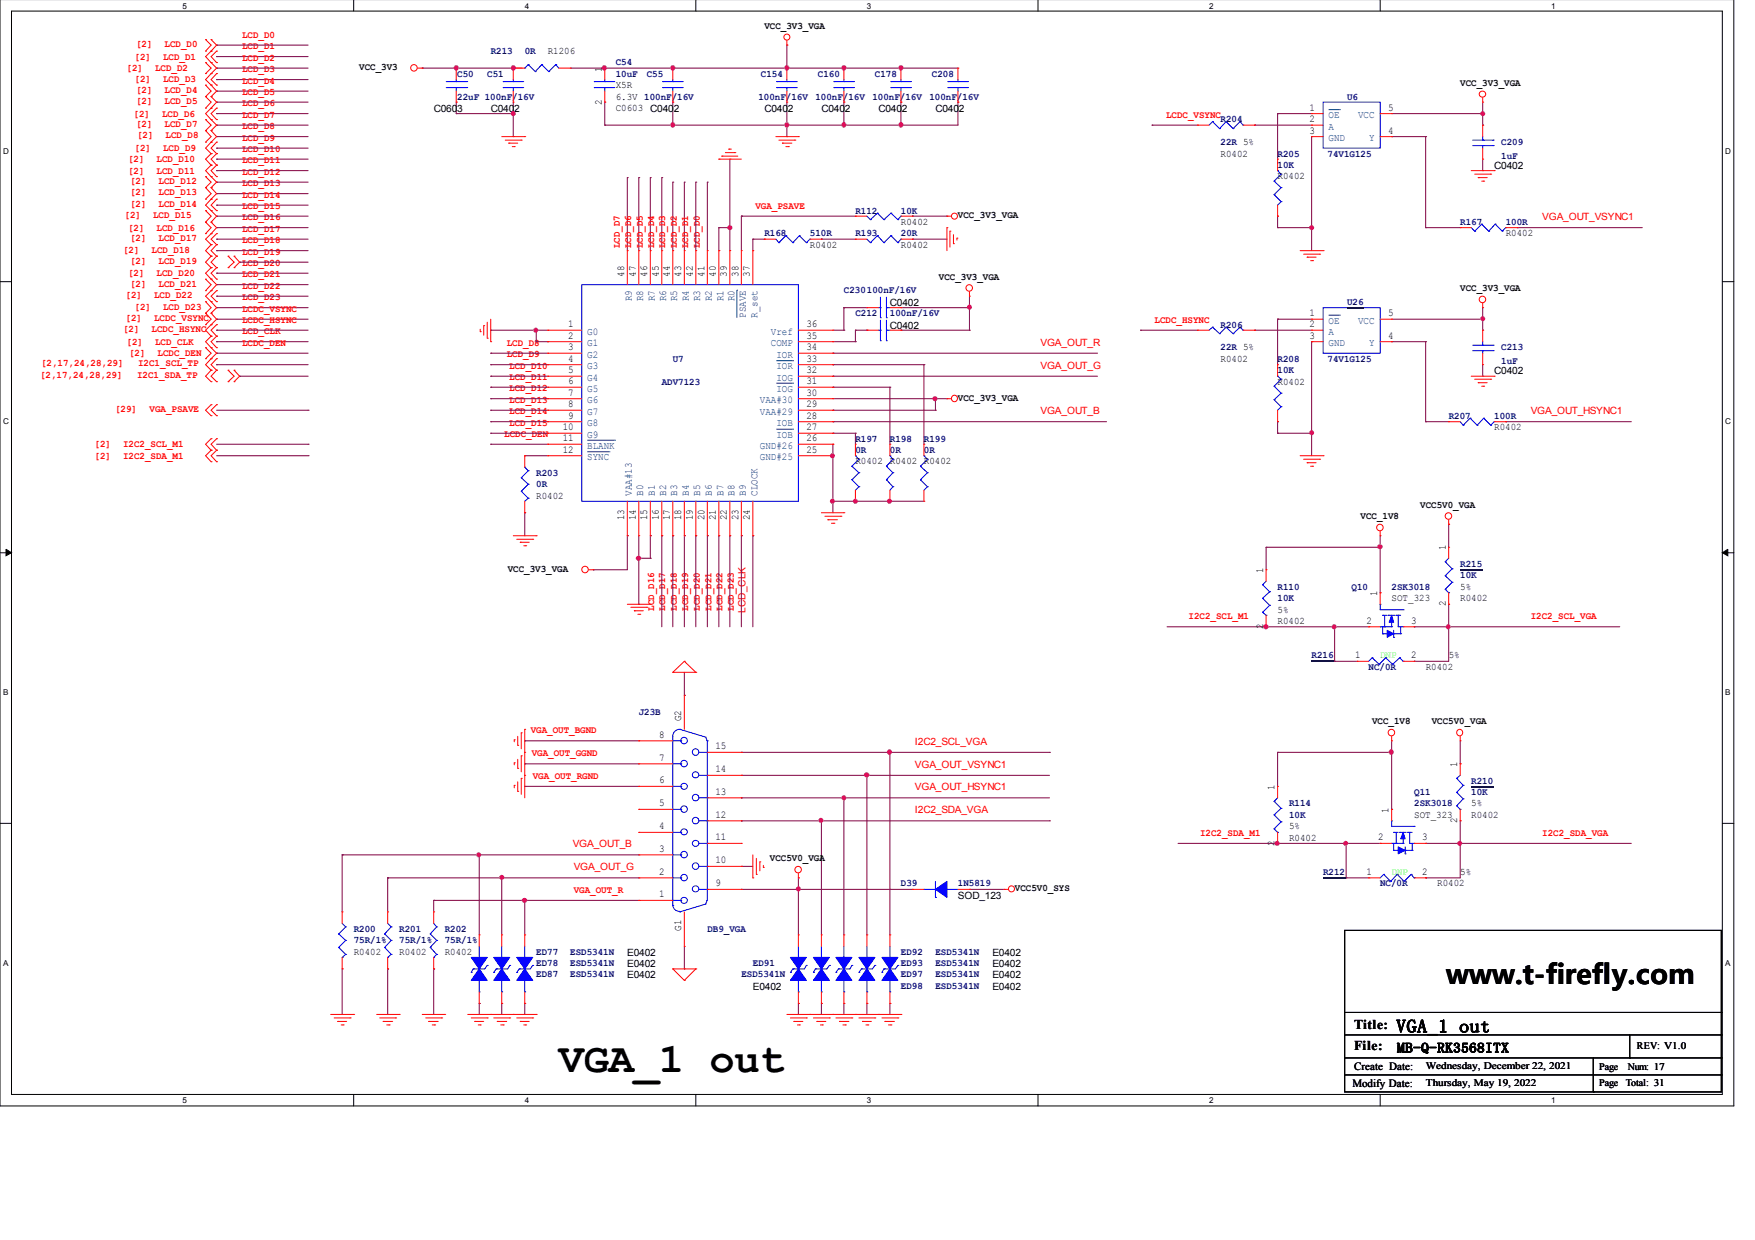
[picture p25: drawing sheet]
<svg xmlns="http://www.w3.org/2000/svg" width="297mm" height="210mm" viewBox="0 0 297 210" stroke-linecap="round" stroke-linejoin="round" font-family="sans-serif">
<defs><g id="words">
<text font-size="7.1" x="94.6" y="181.5">VGA_1 out</text>
<text font-size="4.6" x="244.8" y="166.6">www.t-firefly.com</text>
<text font-size="3" x="236.3" y="174.8">VGA_1 out</text>
<g font-size="2.3">
<text x="229.2" y="174.3">Title:</text>
<text x="229.2" y="177.7">File:</text>
<text x="236.5" y="178.2">MB-Q-RK3568ITX</text>
</g>
<g font-size="1.9">
<text x="228.9" y="184.1">Modify Date:</text>
<text x="229.2" y="181.2">Create Date:</text>
</g>
<g font-size="1.8">
<text x="101.9" y="17.7" transform="rotate(-90 101.9 17.7)">2</text>
<text x="101.9" y="12.1" transform="rotate(-90 101.9 12.1)">1</text>
<text x="221.7" y="18.7">1</text>
<text x="221.7" y="20.7">2</text>
<text x="221.7" y="22.6">3</text>
<text x="234.9" y="22.6">4</text>
<text x="234.9" y="18.7">5</text>
<text x="105.7" y="46.8" transform="rotate(-90 105.7 46.8)">48</text>
<text x="107.6" y="46.8" transform="rotate(-90 107.6 46.8)">47</text>
<text x="109.6" y="46.8" transform="rotate(-90 109.6 46.8)">46</text>
<text x="111.5" y="46.8" transform="rotate(-90 111.5 46.8)">45</text>
<text x="113.4" y="46.8" transform="rotate(-90 113.4 46.8)">44</text>
<text x="115.3" y="46.8" transform="rotate(-90 115.3 46.8)">43</text>
<text x="117.3" y="46.8" transform="rotate(-90 117.3 46.8)">42</text>
<text x="119.2" y="46.8" transform="rotate(-90 119.2 46.8)">41</text>
<text x="121.2" y="46.8" transform="rotate(-90 121.2 46.8)">40</text>
<text x="123" y="46.8" transform="rotate(-90 123 46.8)">39</text>
<text x="125" y="46.8" transform="rotate(-90 125 46.8)">38</text>
<text x="126.9" y="46.8" transform="rotate(-90 126.9 46.8)">37</text>
<text x="221.7" y="53.5">1</text>
<text x="234.9" y="53.5">5</text>
<text x="96.2" y="55.4">1</text>
<text x="96.2" y="57.3">2</text>
<text x="96.2" y="59.3">3</text>
<text x="136.5" y="59.3">34</text>
<text x="136.5" y="57.3">35</text>
<text x="136.5" y="55.4">36</text>
<text x="221.7" y="55.4">2</text>
<text x="221.7" y="57.3">3</text>
<text x="234.9" y="57.3">4</text>
<text x="96.2" y="61.2">4</text>
<text x="96.2" y="63.2">5</text>
<text x="96.2" y="65">6</text>
<text x="136.5" y="65">31</text>
<text x="136.5" y="63.2">32</text>
<text x="136.5" y="61.2">33</text>
<text x="96.2" y="67">7</text>
<text x="96.2" y="68.9">8</text>
<text x="96.2" y="70.9">9</text>
<text x="136.5" y="70.9">28</text>
<text x="136.5" y="68.9">29</text>
<text x="136.5" y="67">30</text>
<text x="95.2" y="72.8">10</text>
<text x="95.2" y="74.7">11</text>
<text x="95.2" y="76.6">12</text>
<text x="136.5" y="76.6">25</text>
<text x="136.5" y="74.7">26</text>
<text x="136.5" y="72.8">27</text>
<text x="105.7" y="88.1" transform="rotate(-90 105.7 88.1)">13</text>
<text x="107.6" y="88.1" transform="rotate(-90 107.6 88.1)">14</text>
<text x="109.6" y="88.1" transform="rotate(-90 109.6 88.1)">15</text>
<text x="111.5" y="88.1" transform="rotate(-90 111.5 88.1)">16</text>
<text x="113.4" y="88.1" transform="rotate(-90 113.4 88.1)">17</text>
<text x="115.3" y="88.1" transform="rotate(-90 115.3 88.1)">18</text>
<text x="117.3" y="88.1" transform="rotate(-90 117.3 88.1)">19</text>
<text x="119.2" y="88.1" transform="rotate(-90 119.2 88.1)">20</text>
<text x="121.2" y="88.1" transform="rotate(-90 121.2 88.1)">21</text>
<text x="123" y="88.1" transform="rotate(-90 123 88.1)">22</text>
<text x="125" y="88.1" transform="rotate(-90 125 88.1)">23</text>
<text x="126.9" y="88.1" transform="rotate(-90 126.9 88.1)">24</text>
<text x="244.7" y="93.1" transform="rotate(-90 244.7 93.1)">1</text>
<text x="213.8" y="97" transform="rotate(-90 213.8 97)">1</text>
<text x="233.1" y="100.9" transform="rotate(-90 233.1 100.9)">1</text>
<text x="213.8" y="106.4" transform="rotate(-90 213.8 106.4)">2</text>
<text x="231.3" y="105.6">2</text>
<text x="238.8" y="105.6">3</text>
<text x="244.7" y="102.6" transform="rotate(-90 244.7 102.6)">2</text>
<text x="229.4" y="111.4">1</text>
<text x="238.8" y="111.4">2</text>
<text x="111.6" y="124.9">8</text>
<text x="115.3" y="122.1" transform="rotate(-90 115.3 122.1)">G2</text>
<text x="111.6" y="128.8">7</text>
<text x="121.1" y="126.8">15</text>
<text x="121.1" y="130.7">14</text>
<text x="246.6" y="129.9" transform="rotate(-90 246.6 129.9)">1</text>
<text x="111.6" y="132.6">6</text>
<text x="111.6" y="136.5">5</text>
<text x="121.1" y="134.5">13</text>
<text x="215.7" y="133.7" transform="rotate(-90 215.7 133.7)">1</text>
<text x="235" y="137.6" transform="rotate(-90 235 137.6)">1</text>
<text x="111.6" y="140.4">4</text>
<text x="121.1" y="138.4">12</text>
<text x="121.1" y="142.3">11</text>
<text x="215.7" y="143.2" transform="rotate(-90 215.7 143.2)">2</text>
<text x="233.3" y="142.3">2</text>
<text x="240.7" y="142.3">3</text>
<text x="246.6" y="139.3" transform="rotate(-90 246.6 139.3)">2</text>
<text x="111.6" y="144.2">3</text>
<text x="111.6" y="148.1">2</text>
<text x="121.1" y="146.1">10</text>
<text x="231.3" y="148.1">1</text>
<text x="240.7" y="148.1">2</text>
<text x="111.6" y="151.9">1</text>
<text x="121.1" y="150">9</text>
<text x="115.3" y="157.6" transform="rotate(-90 115.3 157.6)">G1</text>
</g>
<g font-size="1.8" fill="#004080">
<text x="224.9" y="20">OE</text>
<text x="224.9" y="21.9">A</text>
<text x="224.9" y="23.9">GND</text>
<text x="229.9" y="20">VCC</text>
<text x="231.7" y="23.9">Y</text>
<text x="106.9" y="51" transform="rotate(-90 106.9 51)">R9</text>
<text x="108.9" y="51" transform="rotate(-90 108.9 51)">R8</text>
<text x="110.8" y="51" transform="rotate(-90 110.8 51)">R7</text>
<text x="112.8" y="51" transform="rotate(-90 112.8 51)">R6</text>
<text x="114.6" y="51" transform="rotate(-90 114.6 51)">R5</text>
<text x="116.6" y="51" transform="rotate(-90 116.6 51)">R4</text>
<text x="118.5" y="51" transform="rotate(-90 118.5 51)">R3</text>
<text x="120.5" y="51" transform="rotate(-90 120.5 51)">R2</text>
<text x="122.4" y="51" transform="rotate(-90 122.4 51)">R1</text>
<text x="124.3" y="51" transform="rotate(-90 124.3 51)">R0</text>
<text x="126.2" y="53.8" transform="rotate(-90 126.2 53.8)">PSAVE</text>
<text x="128.2" y="53.8" transform="rotate(-90 128.2 53.8)">R_set</text>
<text x="99.4" y="56.7">G0</text>
<text x="99.4" y="58.6">G1</text>
<text x="130.5" y="58.6">COMP</text>
<text x="130.5" y="56.7">Vref</text>
<text x="224.9" y="54.8">OE</text>
<text x="224.9" y="56.7">A</text>
<text x="224.9" y="58.6">GND</text>
<text x="229.9" y="54.8">VCC</text>
<text x="231.7" y="58.6">Y</text>
<text x="99.4" y="60.6">G2</text>
<text x="99.4" y="62.5">G3</text>
<text x="99.4" y="64.4">G4</text>
<text x="131.4" y="64.4">IOG</text>
<text x="131.4" y="62.5">IOR</text>
<text x="131.4" y="60.6">IOR</text>
<text x="99.4" y="66.3">G5</text>
<text x="99.4" y="68.3">G6</text>
<text x="99.4" y="70.2">G7</text>
<text x="128.6" y="70.2">VAA#29</text>
<text x="128.6" y="68.3">VAA#30</text>
<text x="131.4" y="66.3">IOG</text>
<text x="99.4" y="72.2">G8</text>
<text x="99.4" y="74.1">G9</text>
<text x="99.4" y="76">BLANK</text>
<text x="99.4" y="77.9">SYNC</text>
<text x="128.6" y="77.9">GND#25</text>
<text x="128.6" y="76">GND#26</text>
<text x="131.4" y="74.1">IOB</text>
<text x="131.4" y="72.2">IOB</text>
<text x="106.9" y="83.9" transform="rotate(-90 106.9 83.9)">VAA#13</text>
<text x="108.9" y="83.9" transform="rotate(-90 108.9 83.9)">B0</text>
<text x="110.8" y="83.9" transform="rotate(-90 110.8 83.9)">B1</text>
<text x="112.8" y="83.9" transform="rotate(-90 112.8 83.9)">B2</text>
<text x="114.6" y="83.9" transform="rotate(-90 114.6 83.9)">B3</text>
<text x="116.6" y="83.9" transform="rotate(-90 116.6 83.9)">B4</text>
<text x="118.5" y="83.9" transform="rotate(-90 118.5 83.9)">B5</text>
<text x="120.5" y="83.9" transform="rotate(-90 120.5 83.9)">B6</text>
<text x="122.4" y="83.9" transform="rotate(-90 122.4 83.9)">B7</text>
<text x="124.3" y="83.9" transform="rotate(-90 124.3 83.9)">B8</text>
<text x="126.2" y="83.9" transform="rotate(-90 126.2 83.9)">B9</text>
<text x="128.2" y="83.9" transform="rotate(-90 128.2 83.9)">CLOCK</text>
</g>
<g font-size="1.7">
<text x="129.4" y="4.8">VCC_3V3_VGA</text>
<text x="60.8" y="11.8">VCC_3V3</text>
<text x="92.7" y="9.1">R1206</text>
<text x="104.2" y="14.9">X5R</text>
<text x="104.2" y="16.9">6.3V 100nF/16V</text>
<text x="247.1" y="14.5">VCC_3V3_VGA</text>
<text x="73.4" y="18.9">C0603</text>
<text x="83.1" y="18.9">C0402</text>
<text x="104.2" y="18.7">C0603</text>
<text x="110.1" y="18.9">C0402</text>
<text x="129.4" y="18.9">C0402</text>
<text x="139" y="18.9">C0402</text>
<text x="148.7" y="18.9">C0402</text>
<text x="158.3" y="18.9">C0402</text>
<text x="206.6" y="26.5">R0402</text>
<text x="252.9" y="28.5">C0402</text>
<text x="216.2" y="30.3">R0402</text>
<text x="137.1" y="41.9">R0402</text>
<text x="152.5" y="41.9">R0402</text>
<text x="152.5" y="38">R0402</text>
<text x="162.1" y="36.9">VCC_3V3_VGA</text>
<text x="254.8" y="40">R0402</text>
<text x="158.9" y="47.3">VCC_3V3_VGA</text>
<text x="150.6" y="51.7">C0402</text>
<text x="247.1" y="49.3">VCC_3V3_VGA</text>
<text x="150.6" y="55.6">C0402</text>
<text x="206.6" y="61.2">R0402</text>
<text x="216.2" y="65.1">R0402</text>
<text x="252.9" y="63.3">C0402</text>
<text x="162.1" y="67.8">VCC_3V3_VGA</text>
<text x="252.9" y="72.8">R0402</text>
<text x="144.8" y="78.6">R0402</text>
<text x="150.6" y="78.6">R0402 R0402</text>
<text x="90.8" y="84.4">R0402</text>
<text x="230.3" y="87.9">VCC_1V8</text>
<text x="240.4" y="86">VCC5V0_VGA</text>
<text x="85.9" y="96.8">VCC_3V3_VGA</text>
<text x="235.5" y="101.8">SOT_323</text>
<text x="247.1" y="101.8">R0402</text>
<text x="247.1" y="99.8">5%</text>
<text x="216.2" y="105.6">R0402</text>
<text x="216.2" y="103.7">5%</text>
<text x="241.3" y="113.4">R0402</text>
<text x="245.2" y="111.4">5%</text>
<text x="232.2" y="122.6">VCC_1V8</text>
<text x="242.3" y="122.6">VCC5V0_VGA</text>
<text x="249" y="136.5">5%</text>
<text x="218.2" y="142.3">R0402</text>
<text x="218.2" y="140.4">5%</text>
<text x="239.4" y="138.4">SOT_323</text>
<text x="249" y="138.4">R0402</text>
<text x="130.3" y="145.8">VCC5V0_VGA</text>
<text x="247.1" y="148.1">5%</text>
<text x="162.1" y="152.2">SOD_123</text>
<text x="171.8" y="150.8">VCC5V0_SYS</text>
<text x="243.2" y="150">R0402</text>
<text x="59.9" y="161.6">R0402</text>
<text x="67.6" y="161.6">R0402</text>
<text x="75.3" y="161.6">R0402</text>
<text x="106.2" y="161.8">E0402</text>
<text x="168" y="161.8">E0402</text>
<text x="106.2" y="163.7">E0402</text>
<text x="106.2" y="165.6">E0402</text>
<text x="127.4" y="167.6">E0402</text>
<text x="168" y="165.6">E0402</text>
<text x="168" y="167.6">E0402</text>
<text x="168" y="163.7">E0402</text>
<text x="277" y="177.6">REV: V1.0</text>
<text x="241.3" y="180.9">Wednesday, December 22, 2021</text>
<text x="241.3" y="183.8">Thursday, May 19, 2022</text>
<text x="270.7" y="181.1">Page</text>
<text x="270.7" y="183.8">Page</text>
<text x="275.2" y="183.8">Total: 31</text>
<text x="275.5" y="181.1">Num: 17</text>
</g>
<g font-size="1.7" fill="#f00">
<text x="22.8" y="10.1">[2]</text>
<text x="23" y="8">[2]</text>
<text x="27.6" y="10.1">LCD_D1</text>
<text x="27.9" y="8">LCD_D0</text>
<text x="41" y="8.3">LCD_D1</text>
<text x="41" y="6.4">LCD_D0</text>
<text x="41" y="10.3">LCD_D2</text>
<text x="21.4" y="12">[2]</text>
<text x="22.8" y="13.9">[2]</text>
<text x="23" y="15.7">[2]</text>
<text x="23" y="17.6">[2]</text>
<text x="26.2" y="12">LCD_D2</text>
<text x="27.6" y="13.9">LCD_D3</text>
<text x="27.9" y="15.7">LCD_D4</text>
<text x="27.9" y="17.6">LCD_D5</text>
<text x="41" y="12.2">LCD_D3</text>
<text x="41" y="18">LCD_D6</text>
<text x="41" y="14.2">LCD_D4</text>
<text x="41" y="16">LCD_D5</text>
<text x="22.6" y="19.7">[2]</text>
<text x="23" y="21.4">[2]</text>
<text x="23.2" y="23.4">[2]</text>
<text x="27.4" y="19.7">LCD_D6</text>
<text x="27.9" y="21.4">LCD_D7</text>
<text x="28" y="23.4">LCD_D8</text>
<text x="41" y="23.8">LCD_D9</text>
<text x="41" y="21.9">LCD_D8</text>
<text x="41" y="19.9">LCD_D7</text>
<text x="197.4" y="19.9">LCDC_VSYNC</text>
<text x="21.7" y="29.4">[2]</text>
<text x="21.7" y="27.4">[2]</text>
<text x="22.8" y="25.5">[2]</text>
<text x="26.5" y="29.4">LCD_D11</text>
<text x="26.5" y="27.4">LCD_D10</text>
<text x="27.6" y="25.5">LCD_D9</text>
<text x="41" y="25.7">LCD_D10</text>
<text x="41" y="29.6">LCD_D12</text>
<text x="41" y="27.6">LCD_D11</text>
<text x="22" y="33">[2]</text>
<text x="22" y="31.1">[2]</text>
<text x="22" y="35">[2]</text>
<text x="26.8" y="33">LCD_D13</text>
<text x="26.8" y="31.1">LCD_D12</text>
<text x="26.8" y="35">LCD_D14</text>
<text x="41" y="31.5">LCD_D13</text>
<text x="41" y="33.5">LCD_D14</text>
<text x="41" y="35.3">LCD_D15</text>
<text x="127.8" y="35.3">VGA_PSAVE</text>
<text x="21.1" y="36.9">[2]</text>
<text x="21.7" y="39">[2]</text>
<text x="22" y="40.7">[2]</text>
<text x="25.9" y="36.9">LCD_D15</text>
<text x="26.5" y="39">LCD_D16</text>
<text x="26.8" y="40.7">LCD_D17</text>
<text x="41" y="39.2">LCD_D17</text>
<text x="41" y="37.3">LCD_D16</text>
<text x="41" y="41.2">LCD_D18</text>
<text x="261" y="37.3">VGA_OUT_VSYNC1</text>
<text x="20.8" y="42.9">[2]</text>
<text x="21.7" y="46.8">[2]</text>
<text x="22" y="44.6">[2]</text>
<text x="25.7" y="42.9">LCD_D18</text>
<text x="26.5" y="46.8">LCD_D20</text>
<text x="26.8" y="44.6">LCD_D19</text>
<text x="41" y="45">LCD_D20</text>
<text x="41" y="43.1">LCD_D19</text>
<text x="41" y="46.9">LCD_D21</text>
<text x="104.9" y="42" transform="rotate(-90 104.9 42)">LCD_D7</text>
<text x="106.8" y="42" transform="rotate(-90 106.8 42)">LCD_D6</text>
<text x="108.8" y="42" transform="rotate(-90 108.8 42)">LCD_D5</text>
<text x="110.7" y="42" transform="rotate(-90 110.7 42)">LCD_D4</text>
<text x="112.6" y="42" transform="rotate(-90 112.6 42)">LCD_D3</text>
<text x="114.6" y="42" transform="rotate(-90 114.6 42)">LCD_D2</text>
<text x="116.5" y="42" transform="rotate(-90 116.5 42)">LCD_D1</text>
<text x="118.4" y="42" transform="rotate(-90 118.4 42)">LCD_D0</text>
<text x="21.3" y="50.4">[2]</text>
<text x="22" y="48.5">[2]</text>
<text x="22.8" y="52.5">[2]</text>
<text x="26.1" y="50.4">LCD_D22</text>
<text x="26.8" y="48.5">LCD_D21</text>
<text x="27.6" y="52.5">LCD_D23</text>
<text x="41" y="50.8">LCD_D23</text>
<text x="41" y="48.9">LCD_D22</text>
<text x="41" y="52.8">LCDC_VSYNC</text>
<text x="20.8" y="56.2">[2]</text>
<text x="21.3" y="54.3">[2]</text>
<text x="21.4" y="58.3">[2]</text>
<text x="25.7" y="56.2">LCDC_HSYNC</text>
<text x="26.1" y="54.3">LCDC_VSYNC</text>
<text x="26.2" y="58.3">LCD_CLK</text>
<text x="41" y="56.6">LCD_CLK</text>
<text x="41" y="58.5">LCDC_DEN</text>
<text x="41" y="54.6">LCDC_HSYNC</text>
<text x="85.8" y="58.5">LCD_D8</text>
<text x="176.1" y="58.5">VGA_OUT_R</text>
<text x="195.4" y="54.6">LCDC_HSYNC</text>
<text x="6.8" y="63.9">[2,17,24,28,29]</text>
<text x="6.9" y="62">[2,17,24,28,29]</text>
<text x="21.8" y="60.3">[2]</text>
<text x="23.2" y="63.9">I2C1_SDA_TP</text>
<text x="23.4" y="62">I2C1_SCL_TP</text>
<text x="26.7" y="60.3">LCDC_DEN</text>
<text x="85.8" y="60.5">LCD_D9</text>
<text x="86.2" y="64.3">LCD_D11</text>
<text x="86.2" y="62.4">LCD_D10</text>
<text x="176.1" y="62.4">VGA_OUT_G</text>
<text x="19.5" y="69.7">[29]</text>
<text x="25.3" y="69.7">VGA_PSAVE</text>
<text x="86.2" y="70.1">LCD_D14</text>
<text x="86.2" y="68.2">LCD_D13</text>
<text x="86.2" y="66.2">LCD_D12</text>
<text x="176.1" y="70.1">VGA_OUT_B</text>
<text x="259.1" y="70.1">VGA_OUT_HSYNC1</text>
<text x="16" y="75.7">[2]</text>
<text x="16" y="77.7">[2]</text>
<text x="20.8" y="75.7">I2C2_SCL_M1</text>
<text x="20.8" y="77.7">I2C2_SDA_M1</text>
<text x="85.3" y="73.9">LCDC_DEN</text>
<text x="86.2" y="72.1">LCD_D15</text>
<text x="110.7" y="103.4" transform="rotate(-90 110.7 103.4)">LCD_D16</text>
<text x="112.6" y="103.4" transform="rotate(-90 112.6 103.4)">LCD_D17</text>
<text x="114.6" y="103.4" transform="rotate(-90 114.6 103.4)">LCD_D18</text>
<text x="116.5" y="103.4" transform="rotate(-90 116.5 103.4)">LCD_D19</text>
<text x="118.4" y="103.4" transform="rotate(-90 118.4 103.4)">LCD_D20</text>
<text x="120.4" y="103.4" transform="rotate(-90 120.4 103.4)">LCD_D21</text>
<text x="122.3" y="103.4" transform="rotate(-90 122.3 103.4)">LCD_D22</text>
<text x="124.2" y="103.4" transform="rotate(-90 124.2 103.4)">LCD_D23</text>
<text x="126.2" y="103.7" transform="rotate(-90 126.2 103.7)">LCD_CLK</text>
<text x="201.2" y="104.8">I2C2_SCL_M1</text>
<text x="259.1" y="104.8">I2C2_SCL_VGA</text>
<text x="89.8" y="124.1">VGA_OUT_BGND</text>
<text x="90" y="128">VGA_OUT_GGND</text>
<text x="90.2" y="131.8">VGA_OUT_RGND</text>
<text x="154.9" y="130">VGA_OUT_VSYNC1</text>
<text x="154.9" y="126.1">I2C2_SCL_VGA</text>
<text x="154.9" y="133.8">VGA_OUT_HSYNC1</text>
<text x="154.9" y="137.7">I2C2_SDA_VGA</text>
<text x="96.9" y="143.4">VGA_OUT_B</text>
<text x="203.1" y="141.5">I2C2_SDA_M1</text>
<text x="261" y="141.5">I2C2_SDA_VGA</text>
<text x="97.1" y="147.3">VGA_OUT_G</text>
<text x="97.1" y="151.1">VGA_OUT_R</text>
</g>
<g font-size="1.7" fill="#000080">
<text x="83.1" y="9.1">R213</text>
<text x="88.8" y="9.1">0R</text>
<text x="104.2" y="11">C54</text>
<text x="77.4" y="13">C50</text>
<text x="77.4" y="16.9">22uF 100nF/16V</text>
<text x="82.5" y="13">C51</text>
<text x="104.2" y="13">10uF</text>
<text x="109.5" y="13">C55</text>
<text x="128.4" y="16.9">100nF/16V</text>
<text x="128.8" y="13">C154</text>
<text x="138" y="16.9">100nF/16V</text>
<text x="138.4" y="13">C160</text>
<text x="147.7" y="16.9">100nF/16V</text>
<text x="148.1" y="13">C178</text>
<text x="157.3" y="16.9">100nF/16V</text>
<text x="157.7" y="13">C208</text>
<text x="228" y="16.9">U6</text>
<text x="206.6" y="20.7">R204</text>
<text x="206.6" y="24.6">22R 5%</text>
<text x="216.2" y="26.5">R205</text>
<text x="216.2" y="28.4">10K</text>
<text x="224.7" y="26.5">74V1G125</text>
<text x="254.1" y="24.6">C209</text>
<text x="254.1" y="26.9">1uF</text>
<text x="129.4" y="40">R168</text>
<text x="137.1" y="40">510R</text>
<text x="144.8" y="40">R193</text>
<text x="144.8" y="36.2">R112</text>
<text x="152.5" y="40">20R</text>
<text x="152.5" y="36.2">10K</text>
<text x="247.1" y="38">R167</text>
<text x="254.8" y="38">100R</text>
<text x="142.8" y="49.6">C230100nF/16V</text>
<text x="144.8" y="53.5">C212</text>
<text x="150.6" y="53.5">100nF/16V</text>
<text x="228" y="51.6">U26</text>
<text x="206.6" y="55.5">R206</text>
<text x="206.6" y="59.3">22R 5%</text>
<text x="254.1" y="59.3">C213</text>
<text x="112" y="65.1">ADV7123</text>
<text x="113.9" y="61.2">U7</text>
<text x="216.2" y="61.2">R208</text>
<text x="216.2" y="63.2">10K</text>
<text x="224.7" y="61.2">74V1G125</text>
<text x="254.1" y="61.7">1uF</text>
<text x="245.2" y="70.9">R207</text>
<text x="252.9" y="70.9">100R</text>
<text x="144.8" y="74.8">R197</text>
<text x="144.8" y="76.6">0R</text>
<text x="150.6" y="74.8">R198</text>
<text x="150.6" y="76.6">0R</text>
<text x="156.4" y="74.8">R199</text>
<text x="156.4" y="76.6">0R</text>
<text x="90.8" y="80.5">R203</text>
<text x="90.8" y="82.5">0R</text>
<text x="247.1" y="95.9">R215</text>
<text x="216.2" y="99.8">R110</text>
<text x="216.2" y="101.8">10K</text>
<text x="228.8" y="99.8">Q10</text>
<text x="235.5" y="99.8">2SK3018</text>
<text x="247.1" y="97.9">10K</text>
<text x="222" y="111.4">R216</text>
<text x="231.6" y="113.4">NC/0R</text>
<text x="108.1" y="121.1">J23B</text>
<text x="218.2" y="136.5">R114</text>
<text x="239.4" y="134.5">Q11</text>
<text x="239.4" y="136.5">2SK3018</text>
<text x="249" y="132.7">R210</text>
<text x="249" y="134.5">10K</text>
<text x="218.2" y="138.4">10K</text>
<text x="223.9" y="148.1">R212</text>
<text x="152.5" y="150">D39</text>
<text x="162.1" y="150">1N5819</text>
<text x="233.6" y="150">NC/0R</text>
<text x="59.9" y="157.7">R200</text>
<text x="59.9" y="159.7">75R/1%</text>
<text x="67.6" y="157.7">R201</text>
<text x="67.6" y="159.7">75R/1%</text>
<text x="75.3" y="157.7">R202</text>
<text x="75.3" y="159.7">75R/1%</text>
<text x="90.8" y="161.6">ED77</text>
<text x="96.5" y="161.6">ESD5341N</text>
<text x="119.7" y="157.7">DB9_VGA</text>
<text x="152.5" y="161.6">ED92</text>
<text x="158.3" y="161.6">ESD5341N</text>
<text x="90.8" y="163.5">ED78</text>
<text x="90.8" y="165.5">ED87</text>
<text x="96.5" y="163.5">ESD5341N</text>
<text x="96.5" y="165.5">ESD5341N</text>
<text x="125.5" y="165.5">ESD5341N</text>
<text x="127.4" y="163.5">ED91</text>
<text x="152.5" y="165.5">ED97</text>
<text x="152.5" y="167.4">ED98</text>
<text x="152.5" y="163.5">ED93</text>
<text x="158.3" y="165.5">ESD5341N</text>
<text x="158.3" y="167.4">ESD5341N</text>
<text x="158.3" y="163.5">ESD5341N</text>
</g>
<g font-size="1.7" fill="#0f0">
<text x="233.6" y="111.4">DNP</text>
<text x="235.5" y="148.1">DNP</text>
</g>
<g font-size="1.4">
<text x="30.9" y="1.5">5</text>
<text x="88.8" y="1.5">4</text>
<text x="146.7" y="1.5">3</text>
<text x="204.6" y="1.5">2</text>
<text x="262.6" y="1.5">1</text>
<text x=".5" y="26">D</text>
<text x="292" y="26">D</text>
<text x=".5" y="71.8">C</text>
<text x="292" y="71.8">C</text>
<text x=".5" y="117.7">B</text>
<text x="292" y="117.7">B</text>
<text x=".5" y="163.5">A</text>
<text x="292" y="163.5">A</text>
<text x="30.9" y="186.8">5</text>
<text x="88.8" y="186.8">4</text>
<text x="146.7" y="186.8">3</text>
<text x="204.6" y="186.8">2</text>
<text x="262.6" y="186.8">1</text>
</g>
</g></defs>
<path d="M0 -.1v187.3h293.5v-187.3M1.9 1.9h289.6v183.4h-289.6z" fill="none" stroke="#000" stroke-width=".17"/>
<g fill="#fff">
<path d="M30.9 .2h.7v1.4h-.7z"/>
<path d="M30.9 185.5h.7v1.5h-.7z"/>
</g>
<path d="M59.9 -.1v2M59.9 185.3v1.9" fill="none" stroke="#000" stroke-width=".17"/>
<g fill="#fff">
<path d="M88.8 .2h.7v1.4h-.7z"/>
<path d="M88.8 185.5h.7v1.5h-.7z"/>
</g>
<path d="M117.8 -.1v2M117.8 185.3v1.9" fill="none" stroke="#000" stroke-width=".17"/>
<g fill="#fff">
<path d="M146.7 .2h.7v1.4h-.7z"/>
<path d="M146.7 185.5h.7v1.5h-.7z"/>
</g>
<path d="M175.7 -.1v2M175.7 185.3v1.9" fill="none" stroke="#000" stroke-width=".17"/>
<g fill="#fff">
<path d="M204.6 .2h.7v1.4h-.7z"/>
<path d="M204.6 185.5h.7v1.5h-.7z"/>
</g>
<path d="M233.6 -.1v2M233.6 185.3v1.9" fill="none" stroke="#000" stroke-width=".17"/>
<g fill="#fff">
<path d="M262.6 .2h.6v1.4h-.6z"/>
<path d="M262.6 185.5h.6v1.5h-.6z"/>
<path d="M.5 24.7h.9v1.5h-.9z"/>
<path d="M292 24.7h.9v1.5h-.9z"/>
<path d="M.5 70.5h.9v1.5h-.9z"/>
<path d="M292 70.5h.9v1.5h-.9z"/>
</g>
<path d="M0 47.7h1.9M291.5 47.7h2" fill="none" stroke="#000" stroke-width=".17"/>
<g fill="#fff">
<path d="M.5 116.4h.9v1.5h-.9z"/>
<path d="M292 116.4h.9v1.5h-.9z"/>
</g>
<path d="M0 93.6h1.9M291.5 93.6h2" fill="none" stroke="#000" stroke-width=".17"/>
<path d="M1 93l.9 .6-.9 .5zM291.5 93.6l.9-.6v1.1z" fill="#000" stroke="#000" stroke-width=".17"/>
<g fill="#fff">
<path d="M.5 162.2h.9v1.5h-.9z"/>
<path d="M292 162.2h.9v1.5h-.9z"/>
</g>
<g fill="none" stroke="#000" stroke-width=".17">
<path d="M0 139.4h1.9M291.5 139.4h2M227.6 157.5h63.7v27.3h-63.7zM227.6 171.4h63.7M227.6 175.2h63.7M227.6 179.1h63.7M269.7 179.1v5.7M275.8 179.1h.1M275.8 175.2v3.9M291.3 171.4h.1M291.3 175.2h.1M291.3 179.1h.1"/>
<path d="M227.6 182h63.7M269.7 184.8h.1M291.3 182h.1"/>
</g>
<g fill="none" stroke="#800040" stroke-width=".17">
<path d="M36.7 13.5h.1M36.7 9.6h.1M36.7 19.2h.1M36.7 15.4h.1M36.7 17.3h.1M36.7 7.6h.1M36.7 11.5h.1M36.7 11.5h15.5M36.7 19.2h15.5M36.7 13.5h15.5M36.7 9.6h15.5M36.7 15.4h15.5"/>
<path d="M36.7 17.3h15.5M36.7 7.6h15.5M71.5 11.5h.1M71.5 11.5h16.9M77.2 11.5h.1M77.2 19.2h.1M77.2 17.3h.1M77.2 19.2h9.7M77.2 17.3v1.9M86.9 11.5h.1M86.9 19.2h.1M86.9 17.3v5.8"/>
<path d="M96.5 11.5h65.6M102.4 11.5h.1M102.4 17.3h.1M102.4 17.3v3.9M113.9 17.3h.1M113.9 17.3v3.9M133.2 11.5h.1M133.2 7.6h.1M133.2 7.6v3.9M133.2 17.3v5.8M142.8 11.5h.1M142.8 17.3h.1"/>
<path d="M142.8 17.3v3.9M152.5 11.5h.1M152.5 17.3h.1M152.5 17.3v3.9M162.1 17.3h.1M162.1 17.3v3.9h-59.7M216.2 19.2h.1M216.2 19.2h5.8M216.2 19.2v7.7M235.5 19.2h15.5M251 19.2h.1M251 17.3v3.9"/>
<path d="M36.7 26.9h.1M36.7 32.8h.1M36.7 30.8h.1M36.7 34.7h.1M36.7 38.5h.1M36.7 28.9h.1M36.7 25.1h.1M36.7 23.1h.1M36.7 36.6h.1M36.7 21.2h.1M36.7 21.2h15.5M36.7 36.6h15.5"/>
<path d="M36.7 26.9h15.5M36.7 32.8h15.5M36.7 30.8h15.5M36.7 34.7h15.5M36.7 38.5h15.5M36.7 28.9h15.5M36.7 25.1h15.5M36.7 23.1h15.5M86.9 23.1h.1M102.4 21.2h.1M106.2 30.1h.1M106.2 30.1v12.3"/>
<path d="M108.1 30.1h.1M108.1 30.1v12.3M110.1 30.1h.1M110.1 30.1v12.3M112 30.1h.1M112 30.1v12.3M113.9 30.8h.1M113.9 30.8v11.6M115.8 30.8h.1M115.8 30.8v11.6M117.8 30.8h.1M117.8 30.8v11.6"/>
<path d="M119.7 30.8h.1M119.7 30.8v11.6M121.7 38.5h.1M121.7 38.5h1.8M121.7 38.5v3.9M123.5 38.5h.1M123.5 26.9h.1M123.5 26.9v15.5M125.5 36.6h.1M125.5 36.6h19.3M125.5 36.6v5.8M133.2 21.2h.1"/>
<path d="M133.2 23.1h.1M142.8 21.2h.1M152.5 21.2h.1M154.4 36.6h.1M154.4 36.6h5.9M195 21.2h.1M195 21.2h7.7M212.3 21.2h.1M212.3 21.2h9.7M216.2 38.5h.1M216.2 36.6h.1M216.2 38.5h5.8"/>
<path d="M216.2 36.6v1.9M222 23.1h.1M222 38.5h.1M222 23.1v19.3M235.5 23.1h.1M235.5 23.1h5.8M241.3 23.1h.1M241.3 38.5h.1M241.3 38.5h5.8M241.3 23.1v15.4M251 28.9h.1M251 21.2h.1"/>
<path d="M251 26.9v2M256.8 38.5h.1M256.8 38.5h21.2M36.7 46.2h.1M36.7 40.5h.1M36.7 57.8h.1M36.7 52.1h.1M36.7 50.1h.1M36.7 59.8h.1M36.7 48.2h.1M36.7 54h.1M36.7 42.4h.1"/>
<path d="M36.7 55.9h.1M36.7 59.8h15.5M36.7 57.8h15.5M36.7 40.5h15.5M36.7 46.2h15.5M36.7 52.1h15.5M36.7 50.1h15.5M36.7 48.2h15.5M36.7 54h15.5M36.7 42.4h15.5M36.7 55.9h15.5M40.6 44.4h.1"/>
<path d="M40.6 44.4h11.6M83.1 59.8h.1M83.1 55.9h.1M83.1 59.8h9.6M83.1 55.9h9.6M90.8 55.9h.1M90.8 57.8h.1M90.8 57.8h1.9M90.8 55.9v1.9M92.7 57.8h.1M121.7 42.4h.1M127.4 40.5h.1"/>
<path d="M127.4 40.5h2M127.4 40.5v1.9M129.4 40.5h.1M139 40.5h.1M139 40.5h5.8M141 59.8h.1M141 59.8h44.8M141 57.8h3.8M141 55.9h1.8M142.8 55.9h.1M142.8 52.1h.1M142.8 52.1h3.9"/>
<path d="M142.8 52.1v3.8M144.8 57.8h.1M144.8 55.9h.1M144.8 55.9v1.9M144.8 55.9h1.9M146.7 55.9h.1M152.5 55.9h.1M152.5 52.1h11.6M152.5 55.9h11.6M154.4 40.5h.1M154.4 40.5h5.9M164.1 52.1h.1"/>
<path d="M164.1 55.9h.1M164.1 50.1v5.8M193 55.9h.1M193 55.9h9.7M212.3 55.9h.1M212.3 55.9h9.7M216.2 54h.1M216.2 54h5.8M216.2 54v7.7M222 57.8h.1M222 57.8v19.3M235.5 57.8h.1"/>
<path d="M235.5 57.8h5.8M235.5 54h15.5M241.3 57.8h.1M241.3 57.8v13.6M251 54h.1M251 55.9h.1M251 52.1v3.8M36.7 61.7h.1M36.7 69.4h15.5M36.7 75.2h15.5M36.7 77.1h15.5M36.7 61.7h15.5"/>
<path d="M40.6 63.7h.1M40.6 63.7h11.6M52.2 69.4h.1M52.2 75.2h.1M52.2 77.1h.1M83.1 75.2h.1M83.1 73.3h.1M83.1 71.4h.1M83.1 69.4h.1M83.1 67.5h.1M83.1 65.5h.1M83.1 63.7h.1"/>
<path d="M83.1 61.7h.1M83.1 67.5h9.6M83.1 71.4h9.6M83.1 63.7h9.6M83.1 69.4h9.6M83.1 73.3h9.6M83.1 75.2h9.6M83.1 61.7h9.6M83.1 65.5h9.6M88.8 77.1h.1M88.8 77.1h3.9M141 71.4h.1"/>
<path d="M141 63.7h.1M141 69.4h.1M141 75.2h.1M141 77.1h.1M141 73.3h.1M141 65.5h.1M141 61.7h.1M141 67.5h19.3M141 71.4h46.3M141 63.7h44.8M141 69.4h17.3M141 75.2v11.6"/>
<path d="M141 73.3h3.8M141 61.7h15.4M141 65.5h9.6M144.8 73.3h.1M144.8 73.3v1.9M150.6 65.5h.1M150.6 65.5v9.7M156.4 61.7h.1M156.4 61.7v13.5M158.3 67.5h.1M158.3 69.4h.1M158.3 67.5v1.9"/>
<path d="M216.2 73.3h.1M216.2 71.4h.1M216.2 73.3h5.8M216.2 71.4v1.9M222 73.3h.1M241.3 71.4h.1M241.3 71.4h3.9M251 63.7h.1M251 61.7v2M254.8 71.4h.1M254.8 71.4h21.3M88.8 86.8h.1"/>
<path d="M88.8 86.8v3.9M100.4 96.4h.1M106.2 90.7h.1M106.2 90.7v5.7h-5.8M108.1 94.5h.1M108.1 90.7v11.6M108.1 94.5h2M110.1 94.5h.1M110.1 90.7h.1M110.1 90.7v3.8M112 90.7h.1M112 90.7v15.4"/>
<path d="M113.9 90.7h.1M113.9 90.7v15.4M115.8 90.7h.1M115.8 90.7v15.4M117.8 90.7h.1M117.8 90.7v15.4M119.7 90.7h.1M119.7 90.7v15.4M121.7 90.7h.1M121.7 90.7v15.4M123.5 90.7h.1M123.5 90.7v15.4"/>
<path d="M125.5 90.7h.1M125.5 90.7v15.4M127.4 90.7h.1M127.4 90.7v15.4M141 84.9h.1M141 84.9h15.4M144.8 84.9h.1M150.6 84.9h.1M214.3 92.6h.1M214.3 92.6v3.8M214.3 92.6h19.3M233.6 92.6h.1"/>
<path d="M233.6 90.7v9.6M245.2 88.7h.1M245.2 88.7v3.9M108.1 102.3h.1M115.8 117.7h.1M115.8 113.8v3.9M197.5 106.1h34.1M214.3 106.1h.1M225.9 106.1h.1M225.9 111.9h.1M225.9 111.9h3.8M225.9 106.1v5.8"/>
<path d="M233.6 100.3h.1M239.4 106.1h.1M239.4 111.9h.1M239.4 106.1h34.8M245.2 102.3h.1M245.2 106.1h.1M245.2 102.3v9.6h-5.8M88.8 133.1h.1M88.8 129.3h.1M88.8 125.4h.1M88.8 133.1h19.3M88.8 129.3h19.3"/>
<path d="M88.8 125.4h19.3M125.5 139h.1M125.5 127.4h.1M125.5 131.2h.1M125.5 135.1h.1M125.5 139h52.1M125.5 127.4h52.1M125.5 131.2h52.1M125.5 135.1h52.1M139 139h.1M139 139v19.3M142.8 135.1h.1"/>
<path d="M142.8 135.1v23.2M146.7 131.2h.1M146.7 131.2v27.1M150.6 127.4h.1M150.6 127.4v30.9M177.6 127.4h.1M177.6 139h.1M216.2 127.4h.1M216.2 127.4h19.3M216.2 127.4v5.7M235.5 127.4h.1M235.5 137h.1"/>
<path d="M235.5 125.4v11.6M247.1 129.3h.1M247.1 139h.1M247.1 139v9.6h-5.8M247.1 125.4v3.9M57.9 144.7h.1M57.9 144.7h50.2M57.9 144.7v9.7M65.6 148.6h.1M65.6 148.6h42.5M65.6 148.6v5.8M73.4 152.4h.1"/>
<path d="M73.4 152.4h34.7M73.4 152.4v2M81.1 144.7h.1M81.1 144.7v13.6M84.9 148.6h.1M84.9 148.6v9.7M88.8 152.4h.1M88.8 152.4v5.9M125.5 146.7h.1M125.5 150.6h.1M125.5 146.7h1.9M125.5 150.6h28.9"/>
<path d="M135.1 150.6h.1M135.1 148.6h.1M135.1 148.6v9.7M164.1 150.6h.1M164.1 150.6h5.8M199.4 142.8h34.2M216.2 142.8h.1M227.8 142.8h.1M227.8 148.6h.1M227.8 148.6h3.8M227.8 142.8v5.8M241.3 142.8h.1"/>
<path d="M241.3 148.6h.1M241.3 142.8h34.8M247.1 142.8h.1M57.9 164h.1M57.9 164v7.7M65.6 164h.1M65.6 164v7.7M73.4 164h.1M73.4 164v7.7M81.1 169.9h.1M81.1 169.9v1.8M84.9 169.9h.1"/>
<path d="M84.9 169.9v1.8M88.8 169.9h.1M88.8 169.9v1.8M115.8 164h.1M115.8 160.2v3.8M135.1 169.9h.1M135.1 169.9v1.8M139 169.9h.1M139 169.9v1.8M142.8 169.9h.1M142.8 169.9v1.8M146.7 169.9h.1"/>
<path d="M146.7 169.9v1.8M150.6 169.9h.1M150.6 169.9v1.8"/>
</g>
<g fill="#f0f" stroke="#f0f" stroke-width=".17">
<circle cx="158.2" cy="67.5" r=".34"/>
<circle cx="152.5" cy="21.1" r=".36"/>
<circle cx="142.8" cy="21.1" r=".36"/>
<circle cx="113.9" cy="11.5" r=".36"/>
<circle cx="102.3" cy="11.5" r=".36"/>
<circle cx="152.5" cy="11.5" r=".36"/>
<circle cx="142.8" cy="11.5" r=".36"/>
<circle cx="77.2" cy="11.5" r=".36"/>
<circle cx="140.9" cy="77.1" r=".34"/>
<circle cx="86.8" cy="11.5" r=".36"/>
<circle cx="113.9" cy="21.1" r=".36"/>
<circle cx="133.2" cy="11.5" r=".36"/>
<circle cx="81" cy="144.7" r=".34"/>
<circle cx="84.9" cy="148.5" r=".34"/>
<circle cx="150.5" cy="127.3" r=".36"/>
<circle cx="146.7" cy="131.2" r=".36"/>
<circle cx="88.8" cy="152.4" r=".36"/>
<circle cx="135.1" cy="150.5" r=".34"/>
<circle cx="142.8" cy="135.1" r=".34"/>
<circle cx="150.5" cy="84.9" r=".34"/>
<circle cx="144.8" cy="84.9" r=".34"/>
<circle cx="140.9" cy="84.9" r=".34"/>
<circle cx="123.5" cy="38.5" r=".34"/>
<circle cx="90.7" cy="55.9" r=".34"/>
<circle cx="108.1" cy="94.5" r=".36"/>
<circle cx="164.1" cy="52" r=".34"/>
<circle cx="222" cy="38.5" r=".34"/>
<circle cx="222" cy="73.3" r=".34"/>
<circle cx="138.9" cy="138.9" r=".34"/>
<circle cx="245.1" cy="106.1" r=".34"/>
<circle cx="247.1" cy="142.8" r=".34"/>
<circle cx="86.9" cy="19.2" r=".34"/>
<circle cx="133.2" cy="21.1" r=".36"/>
<circle cx="251" cy="19.2" r=".34"/>
<circle cx="251" cy="53.9" r=".34"/>
<circle cx="214.3" cy="106.1" r=".36"/>
<circle cx="225.8" cy="106.1" r=".34"/>
<circle cx="216.2" cy="142.8" r=".34"/>
<circle cx="227.8" cy="142.8" r=".34"/>
<circle cx="235.4" cy="127.3" r=".36"/>
<circle cx="233.6" cy="92.6" r=".36"/>
</g>
<g fill="none" stroke="#f00" stroke-width=".17">
<path d="M34.8 16.4h.1M34.8 14.4h.1M34.8 18.3h.1M34.8 8.7h.1M34.8 6.7h.1M34.8 10.6h.1M34.8 12.5h.1M34.8 14.4l.9 1-.9 1M34.8 16.4l.9 .9-.9 1M34.8 6.7l.9 .9-.9 1.1M34.8 10.6l.9 .9-.9 1M35.7 14.4h.1"/>
<path d="M35.7 12.5h.1M35.7 10.6h.1M35.7 8.7h.1M35.7 18.3h.1M35.7 16.4h.1M35.7 6.7h.1M35.7 12.5l-.9 1 .9 .9M35.7 8.7l-.9 .9 .9 1M35.7 18.3l-.9 .9 .9 1M35.7 14.4l1 1-1 1M35.7 16.4l1 .9-1 1M35.7 6.7l1 .9-1 1.1"/>
<path d="M35.7 10.6l1 .9-1 1M36.7 14.4h.1M36.7 12.5h.1M36.7 10.6h.1M36.7 8.7h.1M36.7 18.3h.1M36.7 12.5l-1 1 1 .9M36.7 8.7l-1 .9 1 1M36.7 18.3l-1 .9 1 1M70.7 11.5h.8M71.5 11.5h.1M77.2 11.5h.1"/>
<path d="M77.2 17.3h.1M77.2 11.5v2M77.2 15.4v1.9M86.9 11.5h.1M86.9 17.3h.1M86.9 11.5h1.9M86.9 11.5v2M86.9 15.4v1.9M94.6 11.5h1.9M96.5 11.5h.1M102.4 11.5h.1M102.4 17.3h.1"/>
<path d="M102.4 11.5v2M102.4 15.4v1.9M113.9 11.5h.1M113.9 17.3h.1M113.9 11.5v2M113.9 15.4v1.9M133.2 7.6h.1M133.2 11.5h.1M133.2 17.3h.1M133.2 6.9v.7M133.2 11.5v2M133.2 15.4v1.9"/>
<path d="M142.8 11.5h.1M142.8 17.3h.1M142.8 11.5v2M142.8 15.4v1.9M152.5 11.5h.1M152.5 17.3h.1M152.5 11.5v2M152.5 15.4v1.9M162.1 11.5h.1M162.1 17.3h.1M162.1 11.5v2M162.1 15.4v1.9"/>
<path d="M222 19.2h.1M222 19.2h1.9M233.6 19.2h1.9M235.5 19.2h.1M251 17.3h.1M251 16.5v.8M34.8 37.6h.1M34.8 35.7h.1M34.8 33.7h.1M34.8 31.8h.1M34.8 39.6h.1M34.8 29.9h.1"/>
<path d="M34.8 24.1h.1M34.8 22.1h.1M34.8 20.2h.1M34.8 35.7l.9 .9-.9 1M34.8 31.8l.9 1-.9 .9M34.8 37.6l.9 .9-.9 1.1M34.8 29.9l.9 .9-.9 1M34.8 22.1l.9 1-.9 1M34.8 20.2l.9 1-.9 .9M35.7 35.7h.1M35.7 37.6h.1M35.7 29.9h.1"/>
<path d="M35.7 28h.1M35.7 31.8h.1M35.7 33.7h.1M35.7 26h.1M35.7 39.6h.1M35.7 24.1h.1M35.7 22.1h.1M35.7 20.2h.1M35.7 35.7l1 .9-1 1M35.7 28l-.9 .9 .9 1M35.7 31.8l1 1-1 .9M35.7 26l-.9 .9 .9 1.1"/>
<path d="M35.7 39.6l-.9 .9 .9 .9M35.7 37.6l1 .9-1 1.1M35.7 29.9l1 .9-1 1M35.7 33.7l-.9 1 .9 1M35.7 24.1l-.9 1 .9 .9M35.7 22.1l1 1-1 1M35.7 20.2l1 1-1 .9M36.7 29.9h.1M36.7 28h.1M36.7 26h.1M36.7 39.6h.1M36.7 35.7h.1"/>
<path d="M36.7 33.7h.1M36.7 24.1h.1M36.7 20.2h.1M36.7 28l-1 .9 1 1M36.7 26l-1 .9 1 1.1M36.7 39.6l-1 .9 1 .9M36.7 33.7l-1 1 1 1M36.7 24.1l-1 1 1 .9M84.9 23.1h3.9M85.5 23.7h2.7M86.1 24.2h.1M86.1 24.2h1.5"/>
<path d="M86.7 24.8h.3M87 24.8h.1M88.2 23.7h.1M88.8 23.1h.1M121.7 26.9h.1M121.7 26.9h3.8M122.2 26.4h.1M122.2 26.4h2.7M122.8 25.8h1.6M123.4 25.2h.1M123.4 25.2h.4M124.4 25.8h.1"/>
<path d="M131.3 23.1h3.8M131.8 23.7h2.7M132.4 24.2h.1M132.4 24.2h1.6M133 24.8h.4M133.4 24.8h.1M134.5 23.7h.1M135.1 23.1h.1M144.8 36.6h.1M144.8 36.6h1.9M152.5 36.6h1.9M154.4 36.6h.1"/>
<path d="M160.3 38.5h.1M160.3 36.6h.1M160.3 38.5v3.9M160.3 36.6h.7M160.8 39.1h.1M160.8 39.1v2.7M161.4 39.7v1.5M202.7 21.2h.1M202.7 21.2h1.9M210.4 21.2h1.9M212.3 21.2h.1M216.2 36.6h.1"/>
<path d="M216.2 26.9h.1M216.2 26.9v2M216.2 34.7v1.9M222 21.2h.1M222 23.1h.1M222 23.1h1.9M222 21.2h1.9M233.6 23.1h1.9M235.5 23.1h.1M247.1 38.5h.1M247.1 38.5h1.9M249 28.9h3.9"/>
<path d="M249.6 29.5h2.7M250.2 30.1h.1M250.2 30.1h1.5M250.8 30.7h.3M251 26.9h.1M251 21.2h.1M251 21.2v1.9M251 25.1v1.8M251.1 30.7h.1M252.3 29.5h.1M252.9 28.9h.1M254.8 38.5h2"/>
<path d="M256.8 38.5h.1M34.8 53h.1M34.8 51.1h.1M34.8 55h.1M34.8 58.9h.1M34.8 47.3h.1M34.8 49.2h.1M34.8 51.1l.9 1-.9 .9M34.8 53l.9 1-.9 1M34.8 58.9l.9 .9-.9 .9M34.8 47.3l.9 .9-.9 1M35.7 47.3h.1"/>
<path d="M35.7 45.3h.1M35.7 58.9h.1M35.7 56.9h.1M35.7 41.4h.1M35.7 51.1h.1M35.7 53h.1M35.7 49.2h.1M35.7 55h.1M35.7 43.4h.1M35.7 45.3l-.9 .9 .9 1.1M35.7 56.9l-.9 .9 .9 1.1M35.7 51.1l1 1-1 .9"/>
<path d="M35.7 49.2l-.9 .9 .9 1M35.7 53l1 1-1.9 1.9 .9 1M35.7 58.9l1 .9-1 .9M35.7 47.3l1 .9-1 1M35.7 43.4l-.9 1 .9 .9M35.7 41.4l-.9 1 .9 1M36.7 47.3h.1M36.7 45.3h.1M36.7 58.9h.1M36.7 56.9h.1M36.7 41.4h.1M36.7 51.1h.1"/>
<path d="M36.7 49.2h.1M36.7 55h.1M36.7 43.4h.1M36.7 45.3l-1 .9 1 1.1M36.7 56.9l-1 .9 1 1.1M36.7 49.2l-1 .9 1 1M36.7 55l-1 .9 1 1M36.7 43.4l-1 1 1 .9M36.7 41.4l-1 1 1 1M38.6 43.4h.1M38.6 45.3h.1M38.6 43.4l1 1-1 .9"/>
<path d="M39.6 45.3h.1M39.6 43.4h.1M39.6 43.4l1 1-1 .9M81.3 56.1h.1M81.3 55.7v.4M81.9 55.1h.1M81.9 55.1v1.6M82.5 57.2h.1M82.5 54.5v2.7M83.1 57.8h.1M83.1 54v3.8M92.7 55.9h.1"/>
<path d="M92.7 57.8h.1M92.7 59.8h.1M92.7 55.9h5.8M92.7 57.8h5.8M92.7 59.8h5.8M106.2 42.4h.1M106.2 42.4v5.8M108.1 42.4h.1M108.1 42.4v5.8M110.1 42.4h.1M110.1 42.4v5.8M112 42.4h.1"/>
<path d="M112 42.4v5.8M113.9 42.4h.1M113.9 42.4v5.8M115.8 42.4h.1M115.8 42.4v5.8M117.8 42.4h.1M117.8 42.4v5.8M119.7 42.4h.1M119.7 42.4v5.8M121.7 42.4h.1M121.7 42.4v5.8M123.5 42.4h.1"/>
<path d="M123.5 42.4v5.8M125.5 42.4h.1M125.5 42.4v5.8M127.4 42.4h.1M127.4 42.4v5.8M129.4 40.5h.1M129.4 40.5h1.9M135.1 55.9h5.9M135.1 57.8h5.9M135.1 59.8h5.9M137.1 40.5h1.9M139 40.5h.1"/>
<path d="M141 59.8h.1M141 57.8h.1M141 55.9h.1M144.8 40.5h.1M144.8 40.5h1.9M146.7 55.9h.1M146.7 52.1h.1M146.7 55.9h2M146.7 52.1h2M150.6 55.9h1.9M150.6 52.1h1.9M152.5 55.9h.1"/>
<path d="M152.5 52.1h.1M152.5 40.5h1.9M154.4 40.5h.1M161.4 41.2h.1M162 40.3h.1M162 40.3v.4M164.1 50.1h.1M164.1 49.4v.7M202.7 55.9h.1M202.7 55.9h1.9M210.4 55.9h1.9M212.3 55.9h.1"/>
<path d="M220 42.4h3.9M220.6 43h2.8M221.2 43.5h.1M221.2 43.5h1.6M221.8 44.1h.4M222 54h.1M222 55.9h.1M222 57.8h.1M222 54h1.9M222 55.9h1.9M222 57.8h1.9M222.2 44.1h.1"/>
<path d="M223.4 43h.1M223.9 42.4h.1M233.6 54h1.9M233.6 57.8h1.9M235.5 57.8h.1M235.5 54h.1M251 52.1h.1M251 55.9h.1M251 51.3v.8M251 55.9v1.9M251 59.8v1.9M34.8 60.7h.1"/>
<path d="M35.7 60.7h.1M35.7 62.7h.1M35.7 64.6h.1M35.7 70.4h.1M35.7 68.5h.1M35.7 76.2h.1M35.7 74.3h.1M35.7 78.2h.1M35.7 60.7l-.9 1 .9 1M35.7 68.5l-.9 .9 .9 1M35.7 62.7l-.9 1 .9 .9M35.7 74.3l-.9 .9 .9 1"/>
<path d="M35.7 76.2l-.9 .9 .9 1.1M36.7 62.7h.1M36.7 60.7h.1M36.7 64.6h.1M36.7 70.4h.1M36.7 68.5h.1M36.7 76.2h.1M36.7 74.3h.1M36.7 78.2h.1M36.7 60.7l-1 1 1 1M36.7 62.7l-1 1 1 .9M36.7 68.5l-1 .9 1 1"/>
<path d="M36.7 74.3l-1 .9 1 1M36.7 76.2l-1 .9 1 1.1M38.6 64.6h.1M38.6 62.7h.1M38.6 62.7l1 1-1 .9M39.6 62.7h.1M39.6 64.6h.1M39.6 62.7l1 1-1 .9M88.8 77.1h.1M88.8 77.1v2M92.7 61.7h.1M92.7 63.7h.1"/>
<path d="M92.7 65.5h.1M92.7 67.5h.1M92.7 69.4h.1M92.7 71.4h.1M92.7 73.3h.1M92.7 75.2h.1M92.7 77.1h.1M92.7 67.5h5.8M92.7 77.1h5.8M92.7 63.7h5.8M92.7 71.4h5.8M92.7 61.7h5.8"/>
<path d="M92.7 65.5h5.8M92.7 69.4h5.8M92.7 73.3h5.8M92.7 75.2h5.8M135.1 67.5h5.9M135.1 77.1h5.9M135.1 63.7h5.9M135.1 71.4h5.9M135.1 61.7h5.9M135.1 65.5h5.9M135.1 69.4h5.9M135.1 73.3h5.9"/>
<path d="M135.1 75.2h5.9M141 77.1h.1M141 75.2h.1M141 73.3h.1M141 71.4h.1M141 69.4h.1M141 67.5h.1M141 65.5h.1M141 63.7h.1M141 61.7h.1M144.8 75.2h.1M144.8 75.2v1.9"/>
<path d="M150.6 75.2h.1M150.6 75.2v1.9M156.4 75.2h.1M156.4 75.2v1.9M160.3 67.5h.1M160.3 67.5h.7M216.2 71.4h.1M216.2 61.7h.1M216.2 61.7v2M216.2 69.4v2M220 77.1h3.9M220.6 77.7h2.8"/>
<path d="M221.2 78.3h.1M221.2 78.3h1.6M221.8 78.9h.4M222.2 78.9h.1M223.4 77.7h.1M223.9 77.1h.1M245.2 71.4h.1M245.2 71.4h1.9M249 63.7h3.9M249.6 64.2h2.7M250.2 64.8h.1M250.2 64.8h1.5"/>
<path d="M250.8 65.4h.3M251 61.7h.1M251.1 65.4h.1M252.3 64.2h.1M252.9 63.7h.1M252.9 71.4h1.9M254.8 71.4h.1M86.9 90.7h3.9M87.5 91.3h2.7M88.1 91.8h.1M88.1 91.8h1.5M88.6 92.4h.4"/>
<path d="M88.8 86.8h.1M88.8 84.9v1.9M89 92.4h.1M90.2 91.3h.1M90.8 90.7h.1M99.7 96.4h.7M100.4 96.4h.1M106.2 90.7h.1M106.2 84.9v5.8M108.1 90.7h.1M108.1 84.9v5.8M110.1 90.7h.1"/>
<path d="M110.1 84.9v5.8M112 90.7h.1M112 84.9v5.8M113.9 90.7h.1M113.9 84.9v5.8M115.8 90.7h.1M115.8 84.9v5.8M117.8 90.7h.1M117.8 84.9v5.8M119.7 90.7h.1M119.7 84.9v5.8M121.7 90.7h.1"/>
<path d="M121.7 84.9v5.8M123.5 90.7h.1M123.5 84.9v5.8M125.5 90.7h.1M125.5 84.9v5.8M127.4 90.7h.1M127.4 84.9v5.8M139 86.8h3.8M139.6 87.4h2.7M140.1 88h.1M140.1 88h1.6M140.7 88.6h.4"/>
<path d="M141.1 88.6h.1M142.3 87.4h.1M142.8 86.8h.1M144.8 84.9h.1M144.8 83v1.9M150.6 84.9h.1M150.6 83v1.9M156.4 84.9h.1M156.4 83v1.9M214.3 96.4h.1M214.3 96.4v2M233.6 90.7h.1"/>
<path d="M233.6 89.9v.8M245.2 88.7h.1M245.2 92.6h.1M245.2 88v.7M245.2 92.6v1.9M106.2 102.3h3.9M106.8 102.8h2.7M107.4 103.4h.1M107.4 103.4h1.5M107.9 104h.4M108.3 104h.1M109.5 102.8h.1"/>
<path d="M110.1 102.3h.1M113.9 113.8h.1M113.9 113.8h3.9M115.8 111.9h.1M115.8 117.7h.1M115.8 111.9l2 1.9M115.8 111.9l-1.9 1.9M115.8 117.7v5.8M117.8 113.8h.1M214.3 106.1h.1M214.3 104.2v1.9M229.7 111.9h.1"/>
<path d="M229.7 111.9h1.9M231.6 106.1h.1M231.6 106.1h2M233.6 100.3h.1M233.6 100.3v2M237.5 106.1h1.9M237.5 111.9h1.9M239.4 106.1h.1M239.4 111.9h.1M245.2 102.3h.1M245.2 100.3v2M87 132.9h.1"/>
<path d="M87 129.1h.1M87 125.2h.1M87 125.2v.4M87 129.1v.4M87 132.9v.5M87.6 134h.1M87.6 130.1h.1M87.6 126.2h.1M87.6 124.6v1.6M87.6 128.5v1.6M87.6 132.3v1.7M88.2 131.8h.1"/>
<path d="M88.2 127.9h.1M88.2 124.1h.1M88.2 124.1v2.7M88.2 127.9v2.8M88.2 131.8v2.7M88.8 131.2h.1M88.8 127.4h.1M88.8 123.5h.1M88.8 123.5v11.6M108.1 125.4h.1M108.1 129.3h.1M108.1 133.1h.1"/>
<path d="M108.1 137h.1M108.1 125.4h5.8M108.1 129.3h5.8M108.1 133.1h5.8M108.1 137h5.8M119.7 127.4h5.8M119.7 131.2h5.8M119.7 135.1h5.8M119.7 139h5.8M125.5 127.4h.1M125.5 131.2h.1M125.5 135.1h.1"/>
<path d="M125.5 139h.1M216.2 133.1h.1M216.2 133.1v2M235.5 125.4h.1M235.5 137h.1M235.5 124.6v.8M235.5 137v2M247.1 125.4h.1M247.1 129.3h.1M247.1 139h.1M247.1 124.6v.8M247.1 129.3v1.9"/>
<path d="M247.1 137v2M57.9 154.4h.1M57.9 154.4v1.9M65.6 154.4h.1M65.6 154.4v1.9M73.4 154.4h.1M73.4 154.4v1.9M81.1 158.3h.1M81.1 158.3v1.9M84.9 158.3h.1M84.9 158.3v1.9M88.8 158.3h.1"/>
<path d="M88.8 158.3v1.9M108.1 140.9h.1M108.1 144.7h.1M108.1 148.6h.1M108.1 152.4h.1M108.1 148.6h5.8M108.1 140.9h5.8M108.1 144.7h5.8M108.1 152.4h5.8M115.8 154.4v5.8M119.7 150.6h5.8M119.7 142.8h5.8"/>
<path d="M119.7 146.7h5.8M125.5 142.8h.1M125.5 146.7h.1M125.5 150.6h.1M127.4 148.6h.1M127.4 144.7v3.9M128 148h.1M128 145.3v2.7M128.6 145.9h.1M128.6 145.9v1.5M129.2 146.8h.1M129.2 146.5v.3"/>
<path d="M135.1 148.6h.1M135.1 158.3h.1M135.1 147.8v.8M135.1 158.3v1.9M139 158.3h.1M139 158.3v1.9M142.8 158.3h.1M142.8 158.3v1.9M146.7 158.3h.1M146.7 158.3v1.9M150.6 158.3h.1M150.6 158.3v1.9"/>
<path d="M154.4 150.6h.1M154.4 150.6h2M162.1 150.6h2M164.1 150.6h.1M169.9 150.6h.1M169.9 150.6h.8M216.2 142.8h.1M216.2 140.9v1.9M231.6 148.6h.1M231.6 148.6h2M233.6 142.8h.1M233.6 142.8h1.9"/>
<path d="M239.4 148.6h1.9M239.4 142.8h1.9M241.3 148.6h.1M241.3 142.8h.1M56 171.7h3.9M56.6 172.3h2.7M57.1 172.9h.1M57.1 172.9h1.6M57.7 173.5h.4M57.9 164h.1M57.9 162.1v1.9M58.1 173.5h.1"/>
<path d="M59.3 172.3h.1M59.9 171.7h.1M63.8 171.7h3.8M64.3 172.3h2.7M64.9 172.9h.1M64.9 172.9h1.6M65.4 173.5h.5M65.6 164h.1M65.6 162.1v1.9M65.9 173.5h.1M67 172.3h.1M67.6 171.7h.1"/>
<path d="M71.5 171.7h3.8M72.1 172.3h2.7M72.6 172.9h.1M72.6 172.9h1.6M73.2 173.5h.4M73.4 164h.1M73.4 162.1v1.9M73.6 173.5h.1M74.8 172.3h.1M75.3 171.7h.1M79.2 171.7h11.6M79.8 172.3h2.7"/>
<path d="M80.3 172.9h.1M80.3 172.9h1.6M80.9 173.5h.4M81.1 169.9h.1M81.1 167.9v2M81.3 173.5h.1M82.5 172.3h.1M83.1 171.7h.1M83.6 172.3h2.7M84.2 172.9h.1M84.2 172.9h1.6M84.8 173.5h.4"/>
<path d="M84.9 169.9h.1M84.9 167.9v2M85.2 173.5h.1M86.3 172.3h.1M86.9 171.7h.1M87.5 172.3h2.7M88.1 172.9h.1M88.1 172.9h1.5M88.6 173.5h.4M88.8 169.9h.1M88.8 167.9v2M89 173.5h.1"/>
<path d="M90.2 172.3h.1M90.8 171.7h.1M113.9 164h.1M113.9 164h3.9M113.9 164l1.9 2M115.8 166h.1M115.8 160.2h.1M117.8 164h.1M117.8 164l-2 2M133.2 171.7h19.3M133.8 172.3h2.7M134.4 172.9h.1"/>
<path d="M134.4 172.9h1.5M135 173.5h.3M135.1 169.9h.1M135.1 167.9v2M135.3 173.5h.1M136.5 172.3h.1M137.1 171.7h.1M137.7 172.3h2.7M138.3 172.9h.1M138.3 172.9h1.5M138.9 173.5h.3M139 169.9h.1"/>
<path d="M139 167.9v2M139.2 173.5h.1M140.4 172.3h.1M141 171.7h.1M141.5 172.3h2.7M142.1 172.9h.1M142.1 172.9h1.6M142.7 173.5h.4M142.8 169.9h.1M142.8 167.9v2M143.1 173.5h.1M144.2 172.3h.1"/>
<path d="M144.8 171.7h.1M145.4 172.3h2.7M146 172.9h.1M146 172.9h1.5M146.6 173.5h.3M146.7 169.9h.1M146.7 167.9v2M146.9 173.5h.1M148.1 172.3h.1M148.7 171.7h.1M149.3 172.3h2.7M149.8 172.9h.1"/>
<path d="M149.8 172.9h1.6M150.4 173.5h.4M150.6 169.9h.1M150.6 167.9v2M150.8 173.5h.1M152 172.3h.1M152.5 171.7h.1"/>
<circle cx="70.1" cy="11.5" r=".55"/>
<circle cx="133.2" cy="6.3" r=".51"/>
<circle cx="250.9" cy="15.9" r=".53"/>
<circle cx="161.5" cy="36.6" r=".51"/>
<circle cx="164" cy="48.7" r=".55"/>
<circle cx="250.9" cy="50.7" r=".55"/>
<circle cx="161.5" cy="67.5" r=".53"/>
<circle cx="99" cy="96.4" r=".55"/>
<circle cx="233.6" cy="89.3" r=".55"/>
<circle cx="245.2" cy="87.3" r=".55"/>
<circle cx="235.5" cy="124" r=".55"/>
<circle cx="247" cy="124" r=".53"/>
<circle cx="135.1" cy="147.2" r=".55"/>
<circle cx="171.2" cy="150.5" r=".51"/>
</g>
<g fill="none" stroke="#00f" stroke-width=".17">
<path d="M75.5 14.8h3.5M75.5 13.8h3.5M77.2 13.8h.1M77.2 14.8h.1M77.2 13.5v.3M77.2 14.8v.6M79 14.8h.1M79 13.8h.1M85.2 14.8h.1M85.2 13.8h.1M85.2 14.8h3.4M85.2 13.8h3.4"/>
<path d="M86.9 13.8h.1M86.9 14.8h.1M86.9 13.5v.3M86.9 14.8v.6M88.8 11.5h.1M89.4 10.9h.1M89.4 10.9l1.2 1.2M89.4 10.9l-.6 .6M90.6 12.1h.1M91.7 10.9h.1M91.7 10.9l1.2 1.2M91.7 10.9l-1.1 1.2"/>
<path d="M92.9 12.1h.1M94.1 10.9h.1M94.1 10.9l.5 .6M94.1 10.9l-1.2 1.2M100.6 14.8h.1M100.6 13.8h.1M100.6 14.8h3.5M100.6 13.8h3.5M102.4 13.8h.1M102.4 14.8h.1M102.4 13.5v.3M102.4 14.8v.6"/>
<path d="M112.2 14.8h.1M112.2 13.8h.1M112.2 14.8h3.5M112.2 13.8h3.5M113.9 13.8h.1M113.9 14.8h.1M113.9 13.5v.3M113.9 14.8v.6M131.5 14.8h.1M131.5 13.8h.1M131.5 14.8h3.5M131.5 13.8h3.5"/>
<path d="M133.2 13.8h.1M133.2 14.8h.1M133.2 13.5v.3M133.2 14.8v.6M141.1 14.8h.1M141.1 13.8h.1M141.1 14.8h3.5M141.1 13.8h3.5M142.8 13.8h.1M142.8 14.8h.1M142.8 13.5v.3M142.8 14.8v.6"/>
<path d="M150.8 14.8h.1M150.8 13.8h.1M150.8 14.8h3.5M150.8 13.8h3.5M152.5 13.8h.1M152.5 14.8h.1M152.5 13.5v.3M152.5 14.8v.6M160.4 14.8h.1M160.4 13.8h.1M160.4 14.8h3.5M160.4 13.8h3.5"/>
<path d="M162.1 13.8h.1M162.1 14.8h.1M162.1 13.5v.3M162.1 14.8v.6M223.9 17.3h9.7v7.8h-9.7zM133 39.9h.1M133 39.9l-1.2 1.2M133 39.9l1.2 1.2M135.3 39.9h.1M135.3 39.9l-1.1 1.2M135.3 39.9l1.2 1.2M146.7 36.6l.6 .6"/>
<path d="M147.3 37.2h.1M148.5 39.9h.1M148.5 36.1h.1M148.5 39.9l-1.2 1.2M148.5 39.9l1.1 1.2M148.5 36.1l-1.2 1.1M148.5 36.1l1.1 1.1M149.6 37.2h.1M150.8 39.9h.1M150.8 36.1h.1M150.8 39.9l-1.2 1.2M150.8 39.9l1.2 1.2"/>
<path d="M150.8 36.1l-1.2 1.1M150.8 36.1l1.2 1.1M152 37.2h.1M152.5 36.6h.1M152.5 36.6l-.5 .6M205.2 20.6h.1M205.2 20.6l-.6 .6M205.2 20.6l1.2 1.2M206.4 21.8h.1M207.5 20.6h.1M207.5 20.6l-1.1 1.2M207.5 20.6l1.2 1.2"/>
<path d="M208.7 21.8h.1M209.9 20.6h.1M209.9 20.6l-1.2 1.2M209.9 20.6l.5 .6M210.4 21.2h.1M215.6 32.9h.1M215.6 30.7h.1M215.6 32.9l1.2 1.2M215.6 30.7l1.2 1.1M216.2 28.9h.1M216.2 28.9l.6 .6M216.8 34.1h.1"/>
<path d="M216.8 31.8h.1M216.8 29.5h.1M216.8 34.1l-.6 .6M216.8 31.8l-1.2 1.1M216.8 29.5l-1.2 1.2M249 38.5l.6 .6M249.3 23.7h3.4M249.3 24.7h3.4M249.6 39.1h.1M250.8 37.9h.1M250.8 37.9l-1.2 1.2M250.8 37.9l1.2 1.2"/>
<path d="M251 24.7h.1M251 23.7h.1M251 23.1v.6M251 24.7v.4M252 39.1h.1M252.7 23.7h.1M252.7 24.7h.1M253.1 37.9h.1M253.1 37.9l-1.1 1.2M253.1 37.9l1.2 1.2M254.3 39.1h.1M254.8 38.5h.1"/>
<path d="M254.8 38.5l-.5 .6M98.5 48.2h36.6v36.7h-36.6zM131.3 40.5l.5 .6M131.8 41.1h.1M134.2 41.1h.1M136.5 41.1h.1M137.1 40.5h.1M137.1 40.5l-.6 .6M146.7 40.5l.6 .6M147.3 41.1h.1M148.7 55.9h.3M148.7 52.1h.3"/>
<path d="M149 55.9h.1M149 57.7h.1M149 52.1h.1M149 53.8h.1M149 50.3v3.5M149 54.2v3.5M149.6 41.1h.1M150 57.7h.1M150 55.9h.1M150 53.8h.1M150 52.1h.1M150 55.9h.6"/>
<path d="M150 50.3v3.5M150 54.2v3.5M150 52.1h.6M152 41.1h.1M152.5 40.5h.1M152.5 40.5l-.5 .6M205.2 55.4h.1M205.2 55.4l-.6 .5M205.2 55.4l1.2 1.1M206.4 56.5h.1M207.5 55.4h.1M207.5 55.4l-1.1 1.1"/>
<path d="M207.5 55.4l1.2 1.1M208.7 56.5h.1M209.9 55.4h.1M209.9 55.4l-1.2 1.1M209.9 55.4l.5 .5M210.4 55.9h.1M223.9 52.1h9.7v7.7h-9.7zM249.3 58.4h3.4M249.3 59.4h3.4M251 59.4h.1M251 58.4h.1M251 57.8v.6"/>
<path d="M251 59.4v.4M252.7 58.4h.1M252.7 59.4h.1M88.8 79.1h.1M88.8 79.1l.6 .6M89.4 79.7h.1M89.4 79.7l-1.2 1.2M144.2 78.9h.1M144.2 78.9l1.2 1.1M144.8 77.1h.1M144.8 77.1l.6 .6M145.4 77.7h.1"/>
<path d="M145.4 77.7l-1.2 1.2M150 78.9h.1M150 78.9l1.1 1.1M150.6 77.1h.1M150.6 77.1l.5 .6M151.1 77.7h.1M151.1 77.7l-1.1 1.2M155.8 78.9h.1M155.8 78.9l1.2 1.1M156.4 77.1h.1M156.4 77.1l.6 .6M157 77.7h.1"/>
<path d="M157 77.7l-1.2 1.2M215.6 67.7h.1M215.6 65.4h.1M215.6 67.7l1.2 1.1M215.6 65.4l1.2 1.2M216.2 63.7h.1M216.2 63.7l.6 .5M216.8 68.8h.1M216.8 66.6h.1M216.8 64.2h.1M216.8 68.8l-.6 .6M216.8 66.6l-1.2 1.1"/>
<path d="M216.8 64.2l-1.2 1.2M247.1 71.4l.5 .6M247.6 72h.1M248.8 70.8h.1M248.8 70.8l-1.2 1.2M248.8 70.8l1.2 1.2M250 72h.1M251.1 70.8h.1M251.1 70.8l-1.1 1.2M251.1 70.8l1.2 1.2M252.3 72h.1M252.9 71.4h.1"/>
<path d="M252.9 71.4l-.6 .6M88.2 83.2h.1M88.2 80.9h.1M88.2 83.2l1.2 1.1M88.2 80.9l1.2 1.1M89.4 84.3h.1M89.4 82h.1M89.4 84.3l-.6 .6M89.4 82l-1.2 1.2M144.2 81.2h.1M144.2 81.2l1.2 1.2M145.4 82.4h.1"/>
<path d="M145.4 80h.1M145.4 82.4l-.6 .6M145.4 80l-1.2 1.2M150 81.2h.1M150 81.2l1.1 1.2M151.1 82.4h.1M151.1 80h.1M151.1 82.4l-.5 .6M151.1 80l-1.1 1.2M155.8 81.2h.1M155.8 81.2l1.2 1.2M157 82.4h.1"/>
<path d="M157 80h.1M157 82.4l-.6 .6M157 80l-1.2 1.2M213.7 99h.1M213.7 99l1.2 1.2M214.3 98.4l-.6 .6M244.6 95.1h.1M244.6 97.5h.1M244.6 99.8h.1M244.6 95.1l1.2 1.2M244.6 97.5l1.2 1.1M244.6 99.8l.6 .5"/>
<path d="M245.2 94.5l-.6 .6M245.8 96.3h.1M245.8 98.6h.1M245.8 96.3l-1.2 1.2M245.8 98.6l-1.2 1.2M213.7 101.3h.1M213.7 103.6h.1M213.7 101.3l1.2 1.2M213.7 103.6l.6 .6M214.3 104.2h.1M214.9 100.2h.1M214.9 102.5h.1"/>
<path d="M214.9 100.2l-1.2 1.1M214.9 102.5l-1.2 1.1M232.2 111.4h.1M232.2 111.4l-.6 .5M232.2 111.4l1.2 1.1M233.4 112.5h.1M233.6 106.1h.1M233.6 102.3h.1M233.6 106.1h1.9M233.6 102.3v.9h3.9M234 104.2h.1M234 107.3h.1"/>
<path d="M234 106.1h.1M234 104.2h.8M234 107.3h.8M234 106.1v1.2M234.4 106.1h.1M234.4 104.2v1.9M234.5 111.4h.1M234.5 111.4l-1.1 1.1M234.5 111.4l1.2 1.1M234.9 104.2h.1M234.9 104.2h1.2M235.5 106.1h.1"/>
<path d="M235.5 104.2v1.9M235.7 112.5h.1M235.9 107.3h.1M235.9 107.9h.1M235.9 107.3h1.2M235.9 106.7v1.2M236.3 104.2h.1M236.3 104.2h.8M236.6 104.2h.1M236.6 104.2v1.9h.9M236.9 111.4h.1M236.9 111.4l-1.2 1.1"/>
<path d="M236.9 111.4l.6 .5M237.1 107.3h.1M237.1 106.1v1.2M237.5 103.2h.1M237.5 106.1h.1M237.5 111.9h.1M245.2 100.3h.1M113.9 125.4h1.3M113.9 129.3h1.3M113.9 133.1h1.3M113.9 137h1.3M115.1 123.5h.1"/>
<path d="M115.1 123.5a1.14 1.14 0 0 0-1.2 1.1v28.7M115.1 123.5l4.4 1.3M115.2 125.4h.1M115.2 129.3h.1M115.2 133.1h.1M115.2 137h.1M118.4 127.4h1.3M118.4 131.2h1.3M118.4 135.1h1.3M118.4 139h1.3M119.5 124.9l.1 .5M119.7 125.4h.1"/>
<path d="M119.7 127.4h.1M119.7 131.2h.1M119.7 135.1h.1M119.7 139h.1M119.7 125.4v27M215.6 135.7h.1M215.6 137.9h.1M215.6 135.7l1.2 1.1M215.6 137.9l1.2 1.2M216.2 135.1l-.6 .6M216.8 136.8h.1M216.8 139.1h.1"/>
<path d="M216.8 136.8l-1.2 1.1M216.8 139.1l-1.2 1.2M235.5 139h.1M235.5 139v.9h3.9M239.4 139.9h.1M246.5 131.8h.1M246.5 134.1h.1M246.5 136.4h.1M246.5 131.8l1.1 1.1M246.5 134.1l1.1 1.1M246.5 136.4l.6 .6M247.1 137h.1"/>
<path d="M247.1 131.2l-.6 .6M247.6 132.9h.1M247.6 135.2h.1M247.6 132.9l-1.1 1.2M247.6 135.2l-1.1 1.2M57.3 158.1h.1M57.3 158.1l1.2 1.1M57.9 156.3l.6 .6M58.5 156.9h.1M58.5 159.2h.1M58.5 156.9l-1.2 1.2M58.5 159.2l-1.2 1.2"/>
<path d="M65.1 158.1h.1M65.1 158.1l1.1 1.1M65.6 156.3l.6 .6M66.2 156.9h.1M66.2 159.2h.1M66.2 156.9l-1.1 1.2M66.2 159.2l-1.1 1.2M72.8 158.1h.1M72.8 158.1l1.1 1.1M73.4 156.3l.5 .6M73.9 156.9h.1M73.9 159.2h.1"/>
<path d="M73.9 156.9l-1.1 1.2M73.9 159.2l-1.1 1.2M113.9 153.3h.1M113.9 140.9h1.3M113.9 144.7h1.3M113.9 148.6h1.3M113.9 152.4h1.3M113.9 153.3a1.13 1.13 0 0 0 1.2 1M115.1 154.4h.1M115.2 140.9h.1M115.2 144.7h.1M115.2 148.6h.1"/>
<path d="M115.2 152.4h.1M118.4 150.6h1.3M118.4 142.8h1.3M118.4 146.7h1.3M119.5 153l-4.4 1.4M119.6 152.4l-.1 .5M119.7 142.8h.1M119.7 146.7h.1M119.7 150.6h.1M156.4 150.6h.1M156.4 150.6h1.9M158.3 151.9h.1"/>
<path d="M158.3 149.2v2.7M160.3 150.6h.1M160.3 150.6h1.8M215.6 140.3h.1M215.6 140.3l.6 .6M216.2 140.9h.1M234.2 148h.1M234.2 148l-.6 .6M234.2 148l1.2 1.2M235.4 149.2h.1M235.5 142.8h.1M235.5 142.8h2"/>
<path d="M235.9 140.9h.1M235.9 143.9h.1M235.9 142.8h.1M235.9 142.8v1.1M235.9 140.9h.7M235.9 143.9h.7M236.3 142.8h.1M236.3 140.9v1.9M236.5 148h.1M236.5 148l-1.1 1.2M236.5 148l1.2 1.2M236.9 140.9h.1"/>
<path d="M236.9 140.9h1.1M237.5 142.8h.1M237.5 140.9v1.9M237.7 149.2h.1M237.8 143.9h.1M237.8 144.5h.1M237.8 143.9h1.2M237.8 143.4v1.1M238.3 140.9h.1M238.3 140.9h.7M238.6 140.9h.1M238.6 140.9v1.9h.8"/>
<path d="M238.8 148h.1M238.8 148l-1.1 1.2M238.8 148l.6 .6M239 143.9h.1M239 142.8v1.1M239.4 148.6h.1M239.4 142.8h.1M57.3 160.4h.1M57.3 160.4l1.2 1.2M57.9 162.1h.1M58.5 161.6h.1M58.5 161.6l-.6 .5"/>
<path d="M65.1 160.4h.1M65.1 160.4l1.1 1.2M65.6 162.1h.1M66.2 161.6h.1M66.2 161.6l-.6 .5M72.8 160.4h.1M72.8 160.4l1.1 1.2M73.4 162.1h.1M73.9 161.6h.1M73.9 161.6l-.5 .5M79.8 164.6h.1M80.1 164h.1"/>
<path d="M80.1 164l-.3 .6M81.1 162.1h.1M81.1 167.9h.1M81.1 160.2v1.9M81.1 166v1.9M82.5 163.4h.1M82.5 163.4l-.5 .6h-1.9M83.6 164.6h.1M84 164h.1M84 164l-.4 .6M84.9 162.1h.1M84.9 167.9h.1"/>
<path d="M84.9 160.2v1.9M84.9 166v1.9M86.3 163.4h.1M86.3 163.4l-.4 .6h-1.9M87.5 164.6h.1M87.9 164h.1M87.9 164l-.4 .6M88.8 162.1h.1M88.8 167.9h.1M88.8 160.2v1.9M88.8 166v1.9M90.2 163.4h.1"/>
<path d="M90.2 163.4l-.5 .6h-1.8M133.8 164.6h.1M134.2 164h.1M134.2 164l-.4 .6M135.1 162.1h.1M135.1 167.9h.1M135.1 160.2v1.9M135.1 166v1.9M136.5 163.4h.1M136.5 163.4l-.4 .6h-1.9M137.7 164.6h.1M138 164h.1"/>
<path d="M138 164l-.3 .6M139 162.1h.1M139 167.9h.1M139 160.2v1.9M139 166v1.9M140.4 163.4h.1M140.4 163.4l-.4 .6h-2M141.5 164.6h.1M141.9 164h.1M141.9 164l-.4 .6M142.8 162.1h.1M142.8 167.9h.1"/>
<path d="M142.8 160.2v1.9M142.8 166v1.9M144.2 163.4h.1M144.2 163.4l-.4 .6h-1.9M145.4 164.6h.1M145.8 164h.1M145.8 164l-.4 .6M146.7 162.1h.1M146.7 167.9h.1M146.7 160.2v1.9M146.7 166v1.9M148.1 163.4h.1"/>
<path d="M148.1 163.4l-.4 .6h-1.9M149.3 164.6h.1M149.6 164h.1M149.6 164l-.3 .6M150.6 162.1h.1M150.6 167.9h.1M150.6 160.2v1.9M150.6 166v1.9M152 163.4h.1M152 163.4l-.4 .6h-2"/>
<circle cx="115.8" cy="137" r=".55"/>
<circle cx="115.8" cy="129.3" r=".55"/>
<circle cx="115.8" cy="125.4" r=".55"/>
<circle cx="115.8" cy="133.1" r=".53"/>
<circle cx="117.7" cy="138.9" r=".55"/>
<circle cx="117.7" cy="127.3" r=".55"/>
<circle cx="117.7" cy="135" r=".55"/>
<circle cx="117.7" cy="131.2" r=".53"/>
<circle cx="115.8" cy="148.6" r=".55"/>
<circle cx="115.8" cy="144.7" r=".55"/>
<circle cx="115.8" cy="140.8" r=".53"/>
<circle cx="115.8" cy="152.4" r=".53"/>
<circle cx="117.7" cy="146.6" r=".55"/>
<circle cx="117.7" cy="150.5" r=".53"/>
<circle cx="117.7" cy="142.8" r=".53"/>
</g>
<g fill="#00f" stroke="#00f" stroke-width=".17">
<path d="M235.5 104.2l.4 1.1h-.8z"/>
<path d="M234.8 106.7l1.1 .6-1.1 .6z"/>
<path d="M237.5 140.9l.3 1.1h-.7z"/>
<path d="M236.6 143.4l1.2 .5-1.2 .6z"/>
<path d="M83.6 162.1h2.7l-1.4 1.9z" fill-rule="evenodd"/>
<path d="M84.9 164l1.4 2h-2.7z" fill-rule="evenodd"/>
<path d="M145.4 162.1h2.7l-1.4 1.9z" fill-rule="evenodd"/>
<path d="M146.7 164l1.4 2h-2.7z" fill-rule="evenodd"/>
<path d="M158.3 150.6l2-1.4v2.7z" fill-rule="evenodd"/>
<path d="M79.8 162.1h2.7l-1.4 1.9z" fill-rule="evenodd"/>
<path d="M81.1 164l1.4 2h-2.7z" fill-rule="evenodd"/>
<path d="M149.3 162.1h2.7l-1.4 1.9z" fill-rule="evenodd"/>
<path d="M150.6 164l1.4 2h-2.7z" fill-rule="evenodd"/>
<path d="M137.7 162.1h2.7l-1.4 1.9z" fill-rule="evenodd"/>
<path d="M139 164l1.4 2h-2.7z" fill-rule="evenodd"/>
<path d="M141.5 162.1h2.7l-1.4 1.9z" fill-rule="evenodd"/>
<path d="M142.8 164l1.4 2h-2.7z" fill-rule="evenodd"/>
<path d="M133.8 162.1h2.7l-1.4 1.9z" fill-rule="evenodd"/>
<path d="M135.1 164l1.4 2h-2.7z" fill-rule="evenodd"/>
<path d="M87.5 162.1h2.7l-1.4 1.9z" fill-rule="evenodd"/>
<path d="M88.8 164l1.4 2h-2.7z" fill-rule="evenodd"/>
</g>
<path d="M228 52.1h2.8M247.1 96.4h3.8M222 111.9h3.7M249 133.2h3.7M223.9 148.6h3.8" fill="none" stroke="#000080" stroke-width=".17"/>
<g fill="none" stroke="#004080" stroke-width=".17">
<path d="M224.9 18.6h1.8M226.7 18.6h.1M124.7 49.1h.1M124.7 49.1v4.7M224.9 53.4h1.8M226.7 53.4h.1M99.4 74.5h4.7M99.4 76.5h3.7M103.1 76.5h.1M104.1 74.5h.1M131.4 72.7h2.8M131.4 64.9h2.8"/>
<path d="M131.4 61.1h2.8M134.2 72.7h.1M134.2 64.9h.1M134.2 61.1h.1"/>
</g>
<use href="#words"/>
</svg>
